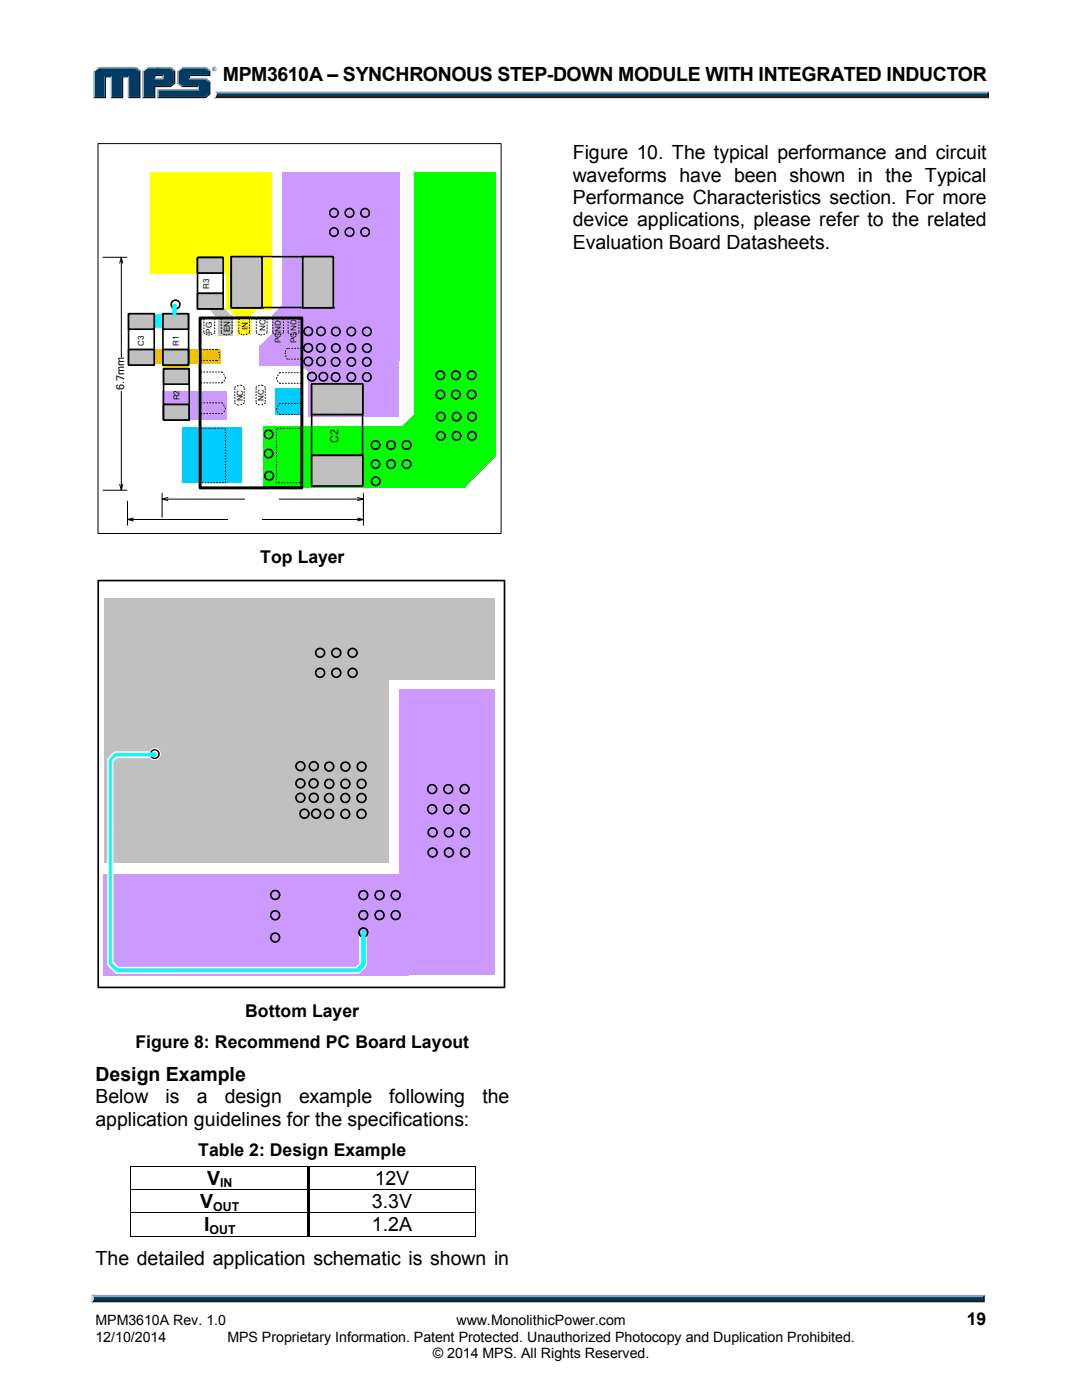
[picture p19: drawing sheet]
<svg xmlns="http://www.w3.org/2000/svg" width="216mm" height="279mm" viewBox="0 0 216 279" stroke-linecap="round" stroke-linejoin="round" font-family="sans-serif">
<defs><g id="words">
<g font-size="3.9">
<text x="44.4" y="16.3">MPM3610A – SYNCHRONOUS STEP-DOWN MODULE WITH INTEGRATED INDUCTOR</text>
<text x="114.3" y="31.8">Figure 10. The typical performance and circuit</text>
<text x="114.3" y="36.3">waveforms have been shown in the Typical</text>
<text x="114.3" y="40.7">Performance Characteristics section. For more</text>
<text x="114.3" y="45.2">device applications, please refer to the related</text>
<text x="114.3" y="49.7">Evaluation Board Datasheets.</text>
<text x="19" y="215.6">Design Example</text>
<text x="19" y="220.1">Below</text>
<text x="33" y="220.1">is</text>
<text x="39.2" y="220.1">a</text>
<text x="44.8" y="220.1">design</text>
<text x="59.7" y="220.1">example</text>
<text x="77.7" y="220.1">following</text>
<text x="96.3" y="220.1">the</text>
<text x="19" y="224.6">application guidelines for the specifications:</text>
<text x="41.4" y="236.4">V</text>
<text x="74.8" y="236.5">12V</text>
<text x="40" y="241.1">V</text>
<text x="40.7" y="245.7">I</text>
<text x="74.2" y="241.1">3.3V</text>
<text x="74.2" y="245.7">1.2A</text>
<text x="19" y="252.5">The detailed application schematic is shown in</text>
</g>
<g font-size="3.5">
<text x="51.9" y="112.4">Top Layer</text>
<text x="48.9" y="202.9">Bottom Layer</text>
<text x="27" y="209.1">Figure 8: Recommend PC Board Layout</text>
<text x="39.5" y="230.8">Table 2: Design Example</text>
<text x="192.9" y="264.5">19</text>
</g>
<g font-size="2.8">
<text x="19" y="267.9">12/10/2014</text>
<text x="19" y="264.5">MPM3610A Rev. 1.0</text>
<text x="45.4" y="267.9">MPS Proprietary Information. Patent Protected. Unauthorized Photocopy and Duplication Prohibited.</text>
<text x="91.1" y="264.5">www.MonolithicPower.com</text>
<text x="86.4" y="271.1">© 2014 MPS. All Rights Reserved.</text>
</g>
<g font-size="2.5">
<text x="43.9" y="237">IN</text>
<text x="42.5" y="241.6">OUT</text>
<text x="41.8" y="246.3">OUT</text>
</g>
<g font-size="2.2">
<text x="24.8" y="77.9" transform="rotate(-90 24.8 77.9)">6.7mm</text>
<text x="67.5" y="88.5" transform="rotate(-90 67.5 88.5)">C2</text>
</g>
<g font-size="1.6">
<text x="41.7" y="57.7" transform="rotate(-90 41.7 57.7)">R3</text>
<text x="49.4" y="65.9" transform="rotate(-90 49.4 65.9)">IN</text>
<text x="53" y="66" transform="rotate(-90 53 66)">NC</text>
<text x="28.7" y="69.1" transform="rotate(-90 28.7 69.1)">C3</text>
<text x="35.7" y="69" transform="rotate(-90 35.7 69)">R1</text>
<text x="42.2" y="66.6" transform="rotate(-90 42.2 66.6)">PG</text>
<text x="45.8" y="66.3" transform="rotate(-90 45.8 66.3)">EN</text>
<text x="56" y="68.5" transform="rotate(-90 56 68.5)">PGND</text>
<text x="59.2" y="68.5" transform="rotate(-90 59.2 68.5)">PGND</text>
<text x="35.8" y="79.9" transform="rotate(-90 35.8 79.9)">R2</text>
<text x="48.4" y="80.1" transform="rotate(-90 48.4 80.1)">NC</text>
<text x="52.6" y="80.1" transform="rotate(-90 52.6 80.1)">NC</text>
</g>
</g></defs>
<path d="M43 18.3h154.3l-.4 .7h-153.7z" fill="#94a0b9"/>
<path d="M43.2 19l153.7-.1 .4 .7h-154.7l.4-.3z" fill="#231f20"/>
<path d="M196.9 18.7l.4-.4v1.3l-.4-.4z" fill="#001339"/>
<path d="M43.2 18.7h153.7v.5h-153.8z" fill="#003b63"/>
<path d="M43 18.3l.2 .5a.79 .79 0 0 1-.6 .8l.1-.1a1.23 1.23 0 0 0 .3-1.2z" fill="#dcddde"/>
<path d="M30.7 15.8l.3-.3h1.4l.2 .3z" fill="#94a0b9"/>
<g fill="#003b63">
<path d="M18.9 14.2l.8-.6h7.2l.9 .6v5.1h-2v-4.1h-1.5v4.1h-2v-4.1h-1.4v4.1h-2z"/>
<path d="M28.7 14.2l.8-.6h2.1v1.3h-.9v.9h1.9v-.9h-1.2v-1.3h2.5l.8 .6v2.3l-.8 .6h-3.2v2.2h-2z"/>
<path d="M31.6 18h8v-.9h-3.2l-.8-.6v-2.3l.8-.6h4.5l.8 .6v.7h-4v.9h3.2l.8 .6v2.2l-.8 .7h-9.3z"/>
</g>
<path d="M36.3 13.5h4.8" fill="none" stroke="#94a0b9" stroke-width=".26"/>
<path d="M35.3 14l1-.7 .1 .3-.8 .6z" fill="#dcddde"/>
<path d="M35.5 14v2.7" fill="none" stroke="#94a0b9" stroke-width=".27"/>
<path d="M35.3 16.7l.3-.2 .8 .6-.1 .3z" fill="#547194"/>
<path d="M36.3 17.3h3.4" fill="none" stroke="#001339" stroke-width=".26"/>
<g fill="#94a0b9">
<path d="M31.4 17.7h8v-.3l.3-.3v.9h-8.1z"/>
<path d="M31.4 17.7l.2 .3v1.3l-.2 .3z"/>
</g>
<path d="M37.7 14.9h4v-.7l.3-.2v1.2h-4.1v.3l-.2 .3z" fill="#001339"/>
<path d="M37.7 15.7h3.4" fill="none" stroke="#94a0b9" stroke-width=".26"/>
<path d="M41.1 15.5l.9 .7-.3 .2-.8-.6z" fill="#547194"/>
<g fill="#001339">
<path d="M31.4 19.6l.2-.3h9.3l.8-.7v-2.2l.3-.2v2.6l-.9 .8z"/>
<path d="M30.7 17.1h3.2l.8-.6v-2.3l.3-.2v2.7l-.9 .7h-3.1v2.2h-2.6l.3-.3h2z"/>
</g>
<path d="M34.1 13.3l.9 .7-.3 .2-.8-.6z" fill="#547194"/>
<path d="M29.3 13.5h4.8" fill="none" stroke="#94a0b9" stroke-width=".26"/>
<path d="M28.4 14l.9-.7 .2 .3-.8 .6z" fill="#dcddde"/>
<path d="M28.5 14v5.6" fill="none" stroke="#94a0b9" stroke-width=".27"/>
<path d="M32.4 15.2l.2-.3v.9l-.2-.3z" fill="#94a0b9"/>
<g fill="#001339">
<path d="M30.7 14.9h1.9l-.2 .3h-1.4v.3l-.3 .3z"/>
<path d="M27.8 14.2l.2-.2v5.6h-2.5l.3-.3h2z"/>
</g>
<path d="M27.1 13.3l.9 .7-.2 .2-.9-.6z" fill="#547194"/>
<path d="M19.5 13.5h7.6" fill="none" stroke="#94a0b9" stroke-width=".26"/>
<path d="M18.6 14l.9-.7 .2 .3-.8 .6z" fill="#dcddde"/>
<path d="M18.8 14v5.6" fill="none" stroke="#94a0b9" stroke-width=".27"/>
<path d="M20.9 15.2h1.4l-.2 .3h-.9v4.1h-2.6l.3-.3h2z" fill="#001339"/>
<path d="M22.2 15.2v4.4" fill="none" stroke="#94a0b9" stroke-width=".27"/>
<path d="M24.3 15.2h1.5l-.3 .3h-.9v4.1h-2.5l.2-.3h2z" fill="#001339"/>
<path d="M25.6 15.2v4.4" fill="none" stroke="#94a0b9" stroke-width=".27"/>
<path d="M41.1 13.3l.9 .7-.3 .2-.8-.6z" fill="#547194"/>
<g fill="#231f20">
<path d="M18.7 259.2h177.4l.4 .7h-178.3z"/>
<path d="M42.3 13.8a.45 .45 0 0 1 .9 0 .45 .45 0 0 1-.9 0zM42.4 13.8a.37 .37 0 0 0 .7 0 .37 .37 0 0 0-.7 0zM42.6 13.5l.3 .1v.4l-.2-.2-.1 .2zM42.6 13.6v.2l.2-.1z"/>
</g>
<path d="M18.3 258.4h178.2l-.4 .8h-177.4z" fill="#94a0b9"/>
<path d="M196.5 258.4v1.5l-.4-.4v-.6z" fill="#001339"/>
<path d="M18.7 258.9h177.4v.6h-177.4z" fill="#003b63"/>
<path d="M18.2 258.4l.5 .5v.5l-.5 .5z" fill="#dcddde"/>
<path d="M30.9 64.1h1.6" fill="none" stroke="#0ff" stroke-width="2.7"/>
<path d="M26.8 69.7h11.6v2.9h-11.6z" fill="#fc0"/>
<path d="M41.5 61.4l1.9-1.6 2.7 3.1-1.9 1.7z" fill-rule="evenodd" fill="#c0c0c0"/>
<path d="M44.2 62.8h2.2v4.2h-2.2z" fill="#c0c0c0"/>
<path d="M60.6 71.2l2.6 1.5-1 1.8-2.6-1.6z" fill-rule="evenodd" fill="#c9f"/>
<path d="M54.3 62.9h2.5v6.4h-2.5z" fill="#c9f"/>
<g fill="#fc0">
<path d="M32.6 69.7h5v6.9h-5z"/>
<path d="M32.6 69.7h11.5v2.9h-11.5z"/>
</g>
<path d="M52.5 85.2h40.4v12.2h-40.4z" fill="#0f0"/>
<g fill="#c9f">
<path d="M32.3 78.1h12.8v5.6h-12.8z"/>
<path d="M39.9 78.3h5.2v4.2h-5.2z"/>
<path d="M56.3 34.4h23.4v37.6h-23.4z"/>
</g>
<g fill="#c9f">
<path d="M54.3 66.5l1.5 1.4-2.8 2.8-1.4-1.4z" fill-rule="evenodd"/>
<path d="M54.3 62.9l2.8-2.9 1.5 1.5-2.9 2.8z" fill-rule="evenodd"/>
</g>
<g fill="#0cf">
<path d="M54.9 77.4h5.3v5.3h-5.3z"/>
<path d="M36.2 85.2h12v11.2h-12z"/>
</g>
<g fill="#ff0">
<path d="M45.7 61.8l1-1 1.9 1.9-1 1z" fill-rule="evenodd"/>
<path d="M50.2 60.8l1 1-1.8 1.9-1-1z" fill-rule="evenodd"/>
</g>
<path d="M47.4 60.4h2.6v6.5h-2.6z" fill="#ff0"/>
<path d="M43.6 58.7h.9v8.2h-.9z" fill="#c0c0c0"/>
<path d="M19.6 28.7h80.4v77.8h-80.4z" fill="none" stroke="#000" stroke-width=".2"/>
<g fill="none" stroke="#000" stroke-width=".2" stroke-dasharray=".2 .4">
<path d="M40.1 71.9h3.2M40.1 69.8h3.2M40.1 76.4h4.2M40.1 74.3h4.2M40.7 63.7v2.7M40.7 66.4l.9 .5M42.8 63.7v2.7M42.8 66.4l-.4 .3-.8 .2M43.3 71.9l.4-.3 .2-.6M43.3 69.8l.3 .4 .3 .8M44.2 66.4l.9 .4M44.2 63.6v2.8"/>
<path d="M44.3 76.4l.7-.9M44.3 74.3l.3 .3 .4 .9M46.3 63.6v2.8M46.3 66.4l-.4 .2-.8 .2M46.9 77.3l1-.5M47.7 63.6v2.8M47.7 66.4l.3 .2 .6 .2M48.7 77.3l-.8-.5M49.8 63.6v2.8M49.8 66.4l-.4 .2-.8 .2M51.1 77.3l1.1-.5M51.1 63.6v2.8"/>
<path d="M51.1 66.4l1 .4M52.9 77.3l-.7-.5M53.3 63.6v2.8M53.3 66.4l-.4 .2-.8 .2M54.4 63.6v2.8M54.4 66.4l.3 .2 .6 .2M55.9 76.5l-.4-.3-.3-.6M55.9 74.4l-.4 .3-.3 .9M56.6 63.6v2.8M56.6 66.4l-.4 .2-.9 .2M57.3 72.1l-.4-1M57.3 69.9l-.2 .4-.2 .8"/>
<path d="M57.5 63.6v2.8M57.5 66.4l.9 .4M59.6 63.6v2.8M59.6 66.4l-.3 .2-.9 .2M60.1 72.1h-2.8M60.1 69.9h-2.8M60.1 76.5h-4.2M60.1 74.4h-4.2M39.9 85.5h5.1v10.9h-5.1M40.1 82.5h4.2M40.1 80.4h4.2M44.3 82.5l.3-.2 .4-.7"/>
<path d="M44.3 80.4l.7 1.2M46.9 80.1v-2.8M46.9 80.4l.8 .5M48.7 80.1v-2.8M48.7 80.4l-1 .5M51.1 80.1v-2.8M51.1 80.4l.8 .5M52.9 80.1v-2.8M52.9 80.4l-1 .5M55.9 82.7l-.7-1M55.9 80.5l-.4 .4-.3 .8M60.1 82.7h-4.2"/>
<path d="M60.1 80.5h-4.2M60.2 85.5h-5v10.9h5"/>
</g>
<g fill="#ff0">
<path d="M45.1 47.6h9.2v14.2h-9.2z"/>
<path d="M29.9 34.4h24.4v13.2h-24.4z"/>
<path d="M29.9 44.5h15.2v10.1h-15.2z"/>
</g>
<path d="M44.3 51.8l1.8 1.9-.9 1-1.9-1.9z" fill-rule="evenodd" fill="#ff0"/>
<path d="M46.1 51.2h20.4v10.2h-20.4zM52.3 51.2v10.2M60.4 51.2v10.2" fill="none" stroke="#000" stroke-width=".32"/>
<circle cx="66.5" cy="61.4" r=".16" fill="#000"/>
<path d="M46.1 51.2h6.2v10.2h-6.2z" fill="#c0c0c0"/>
<path d="M46.1 51.2h6.2v10.2h-6.2z" fill="none" stroke="#000" stroke-width=".32"/>
<circle cx="52.3" cy="61.4" r=".16" fill="#000"/>
<path d="M60.4 51.2h6.1v10.2h-6.1z" fill="#c0c0c0"/>
<path d="M60.4 51.2h6.1v10.2h-6.1z" fill="none" stroke="#000" stroke-width=".32"/>
<circle cx="66.5" cy="61.4" r=".16" fill="#000"/>
<g fill="#c9f">
<path d="M51.8 68.9h10.2v4.1h-10.2z"/>
<path d="M61.6 70.5h18.1v12.6h-18.1z"/>
</g>
<path d="M32.6 73.6h5.2v10.2h-5.2zM32.6 76.7h5.2M32.6 80.7h5.2" fill="none" stroke="#000" stroke-width=".32"/>
<path d="M32.6 73.6h5.1v3.1h-5.1z" fill="#c0c0c0"/>
<path d="M32.6 73.6h5.1v3.1h-5.1z" fill="none" stroke="#000" stroke-width=".32"/>
<path d="M32.6 80.7h5.1v3.1h-5.1z" fill="#c0c0c0"/>
<path d="M32.5 62.6h5.1v10.3h-5.1zM32.5 65.7h5.1M32.5 69.8h5.1M32.6 80.7h5.1v3.1h-5.1z" fill="none" stroke="#000" stroke-width=".32"/>
<path d="M32.5 62.6h5.1v3.1h-5.1z" fill="#c0c0c0"/>
<path d="M32.5 62.6h5.1v3.1h-5.1z" fill="none" stroke="#000" stroke-width=".32"/>
<path d="M32.5 69.8h5.1v3.1h-5.1z" fill="#c0c0c0"/>
<path d="M32.5 69.8h5.1v3.1h-5.1z" fill="none" stroke="#000" stroke-width=".32"/>
<path d="M82.7 34.4h16.3v56.9h-16.3z" fill="#0f0"/>
<path d="M62.2 76.7h10.1v20.3h-10.1zM62.2 90.9h10.2M62.2 82.7h10.2" fill="none" stroke="#000" stroke-width=".32"/>
<path d="M62.2 90.9h10.2v6.1h-10.2z" fill="#c0c0c0"/>
<path d="M62.2 90.9h10.2v6.1h-10.2z" fill="none" stroke="#000" stroke-width=".32"/>
<path d="M62.2 76.6h10.2v6.1h-10.2z" fill="#c0c0c0"/>
<path d="M62.2 76.6h10.2v6.1h-10.2z" fill="none" stroke="#000" stroke-width=".32"/>
<g fill="#0f0">
<path d="M88.3 93l6.4-6.3 4.3 4.3-6.4 6.4z" fill-rule="evenodd"/>
<path d="M84.5 80.9l4.3 4.3-6.3 6.3-4.3-4.3z" fill-rule="evenodd"/>
</g>
<path d="M39.4 51.4h5.1v10.2h-5.1zM39.4 54.5h5.1M39.4 58.5h5.1" fill="none" stroke="#000" stroke-width=".32"/>
<path d="M39.4 51.4h5.1v3.1h-5.1z" fill="#c0c0c0"/>
<path d="M39.4 51.4h5.1v3.1h-5.1z" fill="none" stroke="#000" stroke-width=".32"/>
<path d="M39.4 58.5h5.1v3.1h-5.1z" fill="#c0c0c0"/>
<path d="M39.4 58.5h5.1v3.1h-5.1z" fill="none" stroke="#000" stroke-width=".32"/>
<path d="M32.3 98.4v4.9M32.3 99.6h40.2M33.6 99.3l-1.3 .3 1.3 .3M71.3 99.3l1.2 .3-1.2 .3M72.5 98.4v4.9" fill="none" stroke="#000" stroke-width=".2"/>
<path d="M49 98.3h6.6v2.6h-6.6z" fill="#fff"/>
<path d="M20.5 51.4h4.9M23.9 52.6l.3-1.2 .3 1.2M24.2 51.4v46.4M20.5 97.8h4.9M23.9 96.6l.3 1.2 .3-1.2" fill="none" stroke="#000" stroke-width=".2"/>
<path d="M22.9 71.4h2.6v6.6h-2.6z" fill="#fff"/>
<g fill="none" stroke="#000" stroke-width=".32">
<path d="M25.7 62.6h5.1v10.3h-5.1zM25.7 65.7h5.1M25.7 69.8h5.1"/>
<circle cx="66.6" cy="42.5" r=".86"/>
<circle cx="66.6" cy="46.3" r=".85"/>
<circle cx="69.7" cy="42.5" r=".87"/>
<circle cx="69.8" cy="46.3" r=".86"/>
<circle cx="72.8" cy="42.5" r=".86"/>
<circle cx="72.9" cy="46.3" r=".85"/>
<circle cx="35" cy="60.8" r=".87"/>
<circle cx="61.5" cy="69.4" r=".86"/>
<circle cx="61.5" cy="66.1" r=".85"/>
<circle cx="61.5" cy="72.1" r=".85"/>
<circle cx="62.3" cy="75.2" r=".86"/>
<circle cx="64" cy="69.4" r=".85"/>
<circle cx="64.1" cy="66.1" r=".85"/>
<circle cx="64.1" cy="72.1" r=".85"/>
<circle cx="64.5" cy="75.2" r=".85"/>
<circle cx="67" cy="75.3" r=".86"/>
<circle cx="67" cy="72.2" r=".85"/>
<circle cx="67" cy="66.2" r=".85"/>
<circle cx="67" cy="69.5" r=".85"/>
<circle cx="70.1" cy="75.3" r=".86"/>
<circle cx="70.1" cy="69.5" r=".85"/>
<circle cx="70.1" cy="66.2" r=".85"/>
<circle cx="70.1" cy="72.2" r=".85"/>
<circle cx="73.2" cy="75.3" r=".86"/>
<circle cx="73.2" cy="72.2" r=".85"/>
<circle cx="73.2" cy="66.2" r=".86"/>
<circle cx="73.2" cy="69.5" r=".86"/>
<circle cx="87.9" cy="74.9" r=".85"/>
<circle cx="87.9" cy="78.7" r=".85"/>
<circle cx="91" cy="74.9" r=".85"/>
<circle cx="91" cy="78.7" r=".85"/>
<circle cx="94.1" cy="74.9" r=".85"/>
<circle cx="94.1" cy="78.7" r=".85"/>
<circle cx="53.6" cy="86.7" r=".85"/>
<circle cx="53.6" cy="90.5" r=".85"/>
<circle cx="53.7" cy="94.9" r=".86"/>
<circle cx="74.9" cy="88.8" r=".85"/>
<circle cx="74.9" cy="92.6" r=".85"/>
<circle cx="75" cy="96.1" r=".85"/>
<circle cx="78" cy="88.8" r=".85"/>
<circle cx="78" cy="92.6" r=".85"/>
<circle cx="81.1" cy="92.6" r=".86"/>
<circle cx="81.1" cy="88.8" r=".86"/>
<circle cx="88" cy="83.1" r=".85"/>
<circle cx="88" cy="87" r=".85"/>
<circle cx="91.1" cy="83.1" r=".85"/>
<circle cx="91.1" cy="87" r=".85"/>
<circle cx="94.2" cy="83.1" r=".85"/>
<circle cx="94.2" cy="87" r=".85"/>
</g>
<path d="M39.9 63.5h20.3v33.9h-20.3z" fill="none" stroke="#000" stroke-width=".58"/>
<path d="M57.4 69.5l-.5 .9M57.4 71.7l-.5-1.3M60.2 69.5h-2.8M60.2 71.7h-2.8" fill="none" stroke="#000" stroke-width=".2" stroke-dasharray=".2 .4"/>
<path d="M34.8 61v1.7" fill="none" stroke="#0ff" stroke-width=".84"/>
<path d="M25.7 62.6h5.1v3.1h-5.1z" fill="#c0c0c0"/>
<path d="M25.7 62.6h5.1v3.1h-5.1z" fill="none" stroke="#000" stroke-width=".32"/>
<path d="M25.7 69.8h5.1v3.1h-5.1z" fill="#c0c0c0"/>
<path d="M25.7 69.8h5.1v3.1h-5.1z" fill="none" stroke="#000" stroke-width=".32"/>
<path d="M25.4 99.9v5M72.5 99.9v5M25.4 103.7h47.1M26.7 103.4l-1.3 .3 1.3 .3M71.3 103.4l1.2 .3-1.2 .3" fill="none" stroke="#000" stroke-width=".2"/>
<path d="M45.6 102.4h6.6v2.6h-6.6z" fill="#fff"/>
<g fill="#c9f">
<path d="M79.7 137.7h19v56.9h-19z"/>
<path d="M20.7 174.5h60.9v20.3h-60.9z"/>
</g>
<g fill="#c0c0c0">
<path d="M20.8 119.4h56.8v52.8h-56.8z"/>
<path d="M63.4 119.4h35.3v16.2h-35.3z"/>
</g>
<g fill="none" stroke="#000" stroke-width=".34">
<path d="M19.6 115.9h81.1v81.2h-81.1z"/>
<circle cx="63.9" cy="134.3" r=".89"/>
<circle cx="63.9" cy="130.3" r=".88"/>
<circle cx="67.1" cy="134.3" r=".89"/>
<circle cx="67.1" cy="130.3" r=".88"/>
<circle cx="70.4" cy="134.3" r=".89"/>
<circle cx="70.4" cy="130.3" r=".88"/>
<circle cx="59.9" cy="156.3" r=".89"/>
<circle cx="59.9" cy="159.2" r=".89"/>
<circle cx="60" cy="152.9" r=".88"/>
<circle cx="62.6" cy="156.3" r=".89"/>
<circle cx="62.6" cy="159.2" r=".89"/>
<circle cx="62.6" cy="152.9" r=".88"/>
<circle cx="65.7" cy="159.3" r=".88"/>
<circle cx="65.7" cy="156.4" r=".89"/>
<circle cx="65.7" cy="153" r=".89"/>
<circle cx="68.9" cy="159.3" r=".88"/>
<circle cx="68.9" cy="156.4" r=".89"/>
<circle cx="68.9" cy="153" r=".89"/>
<circle cx="72.1" cy="159.3" r=".89"/>
<circle cx="72.1" cy="156.4" r=".88"/>
<circle cx="72.1" cy="153" r=".88"/>
<circle cx="86.2" cy="157.5" r=".89"/>
<circle cx="89.5" cy="157.5" r=".88"/>
<circle cx="92.7" cy="157.5" r=".89"/>
<circle cx="54.9" cy="178.6" r=".89"/>
<circle cx="60.7" cy="162.4" r=".89"/>
<circle cx="63.1" cy="162.4" r=".89"/>
<circle cx="65.7" cy="162.4" r=".88"/>
<circle cx="68.9" cy="162.4" r=".88"/>
<circle cx="72.1" cy="162.4" r=".89"/>
<circle cx="72.5" cy="178.7" r=".88"/>
<circle cx="75.7" cy="178.6" r=".89"/>
<circle cx="79" cy="178.6" r=".89"/>
<circle cx="86.2" cy="161.5" r=".89"/>
<circle cx="86.3" cy="170.1" r=".89"/>
<circle cx="86.3" cy="166.1" r=".88"/>
<circle cx="89.5" cy="161.5" r=".89"/>
<circle cx="89.6" cy="170.1" r=".89"/>
<circle cx="89.6" cy="166.1" r=".89"/>
<circle cx="92.7" cy="161.5" r=".89"/>
<circle cx="92.8" cy="170.1" r=".89"/>
<circle cx="92.8" cy="166.1" r=".89"/>
<circle cx="54.9" cy="187.1" r=".89"/>
<circle cx="54.9" cy="182.7" r=".89"/>
<circle cx="72.5" cy="182.6" r=".88"/>
<circle cx="75.7" cy="182.6" r=".89"/>
<circle cx="79" cy="182.6" r=".88"/>
</g>
<path d="M22.1 151.7v40.8l1 1 48.3 .1M23.2 150.6l-1.1 1" fill="none" stroke="#0ff" stroke-width=".88"/>
<path d="M21.6 151.5v41.1l1.6 1.6h12.3M22.5 165.8v26.3l1.1 1h10.4M72 192.2l-.9 .9h-37M73 186.1v6.7l-1.4 1.3h-36.2" fill="none" stroke="#fff" stroke-width=".34"/>
<circle cx="30.9" cy="150.5" r=".88" fill="#fff"/>
<circle cx="30.9" cy="150.5" r=".88" fill="none" stroke="#000" stroke-width=".34"/>
<circle cx="30.9" cy="150.5" r="1.12" fill="none" stroke="#fff" stroke-width=".2"/>
<path d="M23.2 150.6h7.6" fill="none" stroke="#0ff" stroke-width=".88"/>
<path d="M71.9 186.8v5.4" fill="none" stroke="#fff" stroke-width=".34"/>
<circle cx="72.5" cy="186.1" r=".88" fill="#c9f"/>
<circle cx="72.5" cy="186.1" r=".88" fill="none" stroke="#000" stroke-width=".34"/>
<path d="M72.5 186.1v6.3l-1.1 1.2" fill="none" stroke="#0ff" stroke-width=".88"/>
<path d="M29.8 150.1h-6.9l-1.3 1.4M29.8 151.1h-6.6l-.7 .8v13.9" fill="none" stroke="#fff" stroke-width=".34"/>
<path d="M71.1 194.1h.5" fill="none" stroke="#fff" stroke-width=".2"/>
<path d="M26 232.7h.2v.2h-.2zM61.3 232.9h.5v4.5h-.5zM94.8 232.7h.2v.2h-.2zM61.3 237.5h.5v4.5h-.5zM61.3 242.1h.5v4.5h-.5zM94.8 246.6h.2v.2h-.2z" fill="#000"/>
<path d="M26 232.8h69M26 237.4h69M26.1 232.9v4.5M26.1 237.5v4.5M94.9 232.9v4.5M94.9 237.5v4.5M26 242.1h69M26 246.7h68.8M26.1 242.1v4.7M94.9 242.1v4.7" fill="none" stroke="#000" stroke-width=".2"/>
<use href="#words"/>
</svg>
